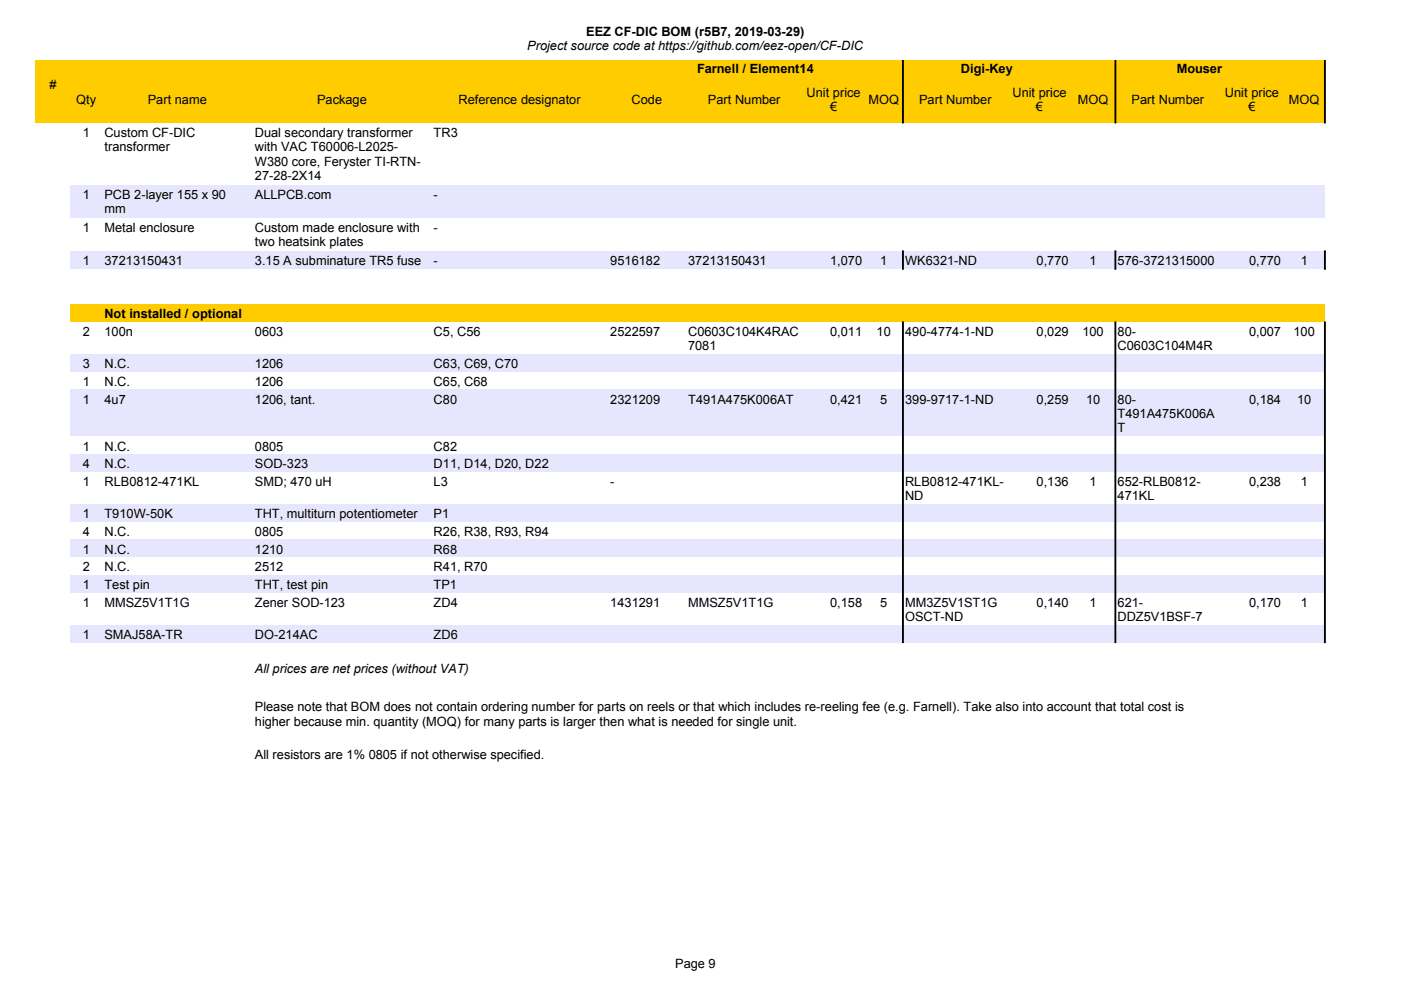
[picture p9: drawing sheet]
<svg xmlns="http://www.w3.org/2000/svg" width="297mm" height="210mm" viewBox="0 0 297 210" stroke-linecap="round" stroke-linejoin="round" font-family="sans-serif">
<defs><g id="words">
<g font-size="2.7">
<text x="111.8" y="10.6">Project source code at https://github.com/eez-open/CF-DIC</text>
<text x="124.3" y="7.5">EEZ CF-DIC BOM (r5B7, 2019-03-29)</text>
<text x="147.8" y="15.4">Farnell / Element14</text>
<text x="203.7" y="15.4">Digi-Key</text>
<text x="249.5" y="15.4">Mouser</text>
<text x="10.5" y="18.9">#</text>
<text x="16.2" y="22">Qty</text>
<text x="31.3" y="22">Part name</text>
<text x="67.2" y="22">Package</text>
<text x="97.2" y="22">Reference designator</text>
<text x="133.9" y="22">Code</text>
<text x="150.1" y="22">Part Number</text>
<text x="171" y="20.5">Unit price</text>
<text x="176" y="23.5">€</text>
<text x="184.1" y="22">MOQ</text>
<text x="194.9" y="22">Part Number</text>
<text x="214.7" y="20.5">Unit price</text>
<text x="219.6" y="23.5">€</text>
<text x="228.5" y="22">MOQ</text>
<text x="239.9" y="22">Part Number</text>
<text x="259.7" y="20.5">Unit price</text>
<text x="264.7" y="23.5">€</text>
<text x="273.3" y="22">MOQ</text>
<text x="17.5" y="29">1</text>
<text x="22.2" y="29">Custom CF-DIC</text>
<text x="54" y="29">Dual secondary transformer</text>
<text x="91.9" y="29">TR3</text>
<text x="22.2" y="32.1">transformer</text>
<text x="54" y="32.1">with VAC T60006-L2025-</text>
<text x="54" y="35.1">W380 core, Feryster TI-RTN-</text>
<text x="54" y="38.1">27-28-2X14</text>
<text x="17.5" y="42.2">1</text>
<text x="22.2" y="42.2">PCB 2-layer 155 x 90</text>
<text x="22.2" y="45.3">mm</text>
<text x="54" y="42.2">ALLPCB.com</text>
<text x="91.9" y="42.2">-</text>
<text x="17.5" y="49.2">1</text>
<text x="22.2" y="49.2">Metal enclosure</text>
<text x="54" y="49.2">Custom made enclosure with</text>
<text x="54" y="52.2">two heatsink plates</text>
<text x="91.9" y="49.2">-</text>
<text x="17.5" y="56.2">1</text>
<text x="22.2" y="56.2">37213150431</text>
<text x="54" y="56.2">3.15 A subminature TR5 fuse</text>
<text x="91.9" y="56.2">-</text>
<text x="129.4" y="56.2">9516182</text>
<text x="145.9" y="56.2">37213150431</text>
<text x="176" y="56.2">1,070</text>
<text x="186.6" y="56.2">1</text>
<text x="191.9" y="56.2">WK6321-ND</text>
<text x="219.8" y="56.2">0,770</text>
<text x="231" y="56.2">1</text>
<text x="237" y="56.2">576-3721315000</text>
<text x="264.8" y="56.2">0,770</text>
<text x="275.8" y="56.2">1</text>
<text x="17.5" y="71.2">2</text>
<text x="22.2" y="71.2">100n</text>
<text x="22.2" y="67.4">Not installed / optional</text>
<text x="54" y="71.2">0603</text>
<text x="91.9" y="71.2">C5, C56</text>
<text x="129.4" y="71.2">2522597</text>
<text x="145.9" y="71.2">C0603C104K4RAC</text>
<text x="176" y="71.2">0,011</text>
<text x="185.8" y="71.2">10</text>
<text x="191.9" y="71.2">490-4774-1-ND</text>
<text x="219.8" y="71.2">0,029</text>
<text x="229.5" y="71.2">100</text>
<text x="237" y="71.2">80-</text>
<text x="264.8" y="71.2">0,007</text>
<text x="274.2" y="71.2">100</text>
<text x="145.9" y="74.3">7081</text>
<text x="237" y="74.3">C0603C104M4R</text>
<text x="17.5" y="78">3</text>
<text x="17.5" y="81.8">1</text>
<text x="22.2" y="78">N.C.</text>
<text x="22.2" y="81.8">N.C.</text>
<text x="54" y="78">1206</text>
<text x="54" y="81.8">1206</text>
<text x="91.9" y="78">C63, C69, C70</text>
<text x="91.9" y="81.8">C65, C68</text>
<text x="17.5" y="85.6">1</text>
<text x="22.2" y="85.6">4u7</text>
<text x="54" y="85.6">1206, tant.</text>
<text x="91.9" y="85.6">C80</text>
<text x="129.4" y="85.6">2321209</text>
<text x="145.9" y="85.6">T491A475K006AT</text>
<text x="176" y="85.6">0,421</text>
<text x="186.6" y="85.6">5</text>
<text x="191.9" y="85.6">399-9717-1-ND</text>
<text x="219.8" y="85.6">0,259</text>
<text x="230.3" y="85.6">10</text>
<text x="237" y="85.6">80-</text>
<text x="237" y="88.6">T491A475K006A</text>
<text x="264.8" y="85.6">0,184</text>
<text x="275" y="85.6">10</text>
<text x="17.5" y="95.5">1</text>
<text x="22.2" y="95.5">N.C.</text>
<text x="54" y="95.5">0805</text>
<text x="91.9" y="95.5">C82</text>
<text x="237" y="91.7">T</text>
<text x="17.5" y="99.3">4</text>
<text x="22.2" y="99.3">N.C.</text>
<text x="54" y="99.3">SOD-323</text>
<text x="91.9" y="99.3">D11, D14, D20, D22</text>
<text x="17.5" y="103">1</text>
<text x="22.2" y="103">RLB0812-471KL</text>
<text x="54" y="103">SMD; 470 uH</text>
<text x="91.9" y="103">L3</text>
<text x="129.4" y="103">-</text>
<text x="191.9" y="103">RLB0812-471KL-</text>
<text x="191.9" y="106.1">ND</text>
<text x="219.8" y="103">0,136</text>
<text x="231" y="103">1</text>
<text x="237" y="103">652-RLB0812-</text>
<text x="237" y="106.1">471KL</text>
<text x="264.8" y="103">0,238</text>
<text x="275.8" y="103">1</text>
<text x="17.5" y="109.9">1</text>
<text x="17.5" y="113.6">4</text>
<text x="22.2" y="109.9">T910W-50K</text>
<text x="22.2" y="113.6">N.C.</text>
<text x="54" y="113.6">0805</text>
<text x="54" y="109.9">THT, multiturn potentiometer</text>
<text x="91.9" y="109.9">P1</text>
<text x="91.9" y="113.6">R26, R38, R93, R94</text>
<text x="17.5" y="117.4">1</text>
<text x="22.2" y="117.4">N.C.</text>
<text x="54" y="117.4">1210</text>
<text x="91.9" y="117.4">R68</text>
<text x="17.5" y="121.1">2</text>
<text x="17.5" y="124.9">1</text>
<text x="22.2" y="121.1">N.C.</text>
<text x="22.2" y="124.9">Test pin</text>
<text x="54" y="121.1">2512</text>
<text x="54" y="124.9">THT, test pin</text>
<text x="91.9" y="121.1">R41, R70</text>
<text x="91.9" y="124.9">TP1</text>
<text x="17.5" y="128.7">1</text>
<text x="22.2" y="128.7">MMSZ5V1T1G</text>
<text x="54" y="128.7">Zener SOD-123</text>
<text x="91.9" y="128.7">ZD4</text>
<text x="129.4" y="128.7">1431291</text>
<text x="145.9" y="128.7">MMSZ5V1T1G</text>
<text x="176" y="128.7">0,158</text>
<text x="186.6" y="128.7">5</text>
<text x="191.9" y="128.7">MM3Z5V1ST1G</text>
<text x="191.9" y="131.7">OSCT-ND</text>
<text x="219.8" y="128.7">0,140</text>
<text x="231" y="128.7">1</text>
<text x="237" y="128.7">621-</text>
<text x="237" y="131.7">DDZ5V1BSF-7</text>
<text x="264.8" y="128.7">0,170</text>
<text x="275.8" y="128.7">1</text>
<text x="17.5" y="135.5">1</text>
<text x="22.2" y="135.5">SMAJ58A-TR</text>
<text x="54" y="135.5">DO-214AC</text>
<text x="91.9" y="135.5">ZD6</text>
<text x="54" y="142.7">All prices are net prices (without VAT)</text>
<text x="54" y="150.8">Please note that BOM does not contain ordering number for parts on reels or that which includes re-reeling fee (e.g. Farnell). Take also into account that total cost is</text>
<text x="54" y="153.9">higher because min. quantity (MOQ) for many parts is larger then what is needed for single unit.</text>
<text x="54" y="161">All resistors are 1% 0805 if not otherwise specified.</text>
<text x="143.2" y="205.3">Page 9</text>
</g>
</g></defs>
<path d="M7.6 12.8h273.3v13.2h-273.3z" fill-rule="evenodd" fill="#fc0"/>
<g fill="#000" stroke="#000" stroke-width=".21">
<path d="M191.3 12.8h.2v13.3h-.2z" fill-rule="evenodd"/>
<path d="M236.4 12.8h.2v13.3h-.2z" fill-rule="evenodd"/>
<path d="M280.8 12.8h.2v13.3h-.2z" fill-rule="evenodd"/>
</g>
<g fill="#e6e6ff">
<path d="M14.9 39.3h266v6.9h-266z" fill-rule="evenodd"/>
<path d="M14.9 53.2h266v3.8h-266z" fill-rule="evenodd"/>
</g>
<path d="M14.9 64.6h266v3.7h-266z" fill-rule="evenodd" fill="#fc0"/>
<g fill="#e6e6ff">
<path d="M14.9 75.1h266v3.7h-266z" fill-rule="evenodd"/>
<path d="M14.9 82.6h266v9.9h-266z" fill-rule="evenodd"/>
<path d="M14.9 96.3h266v3.7h-266z" fill-rule="evenodd"/>
<path d="M14.9 106.9h266v3.7h-266z" fill-rule="evenodd"/>
<path d="M14.9 114.4h266v3.7h-266z" fill-rule="evenodd"/>
<path d="M14.9 121.9h266v3.8h-266z" fill-rule="evenodd"/>
<path d="M14.9 132.5h266v3.7h-266z" fill-rule="evenodd"/>
</g>
<g fill="#000" stroke="#000" stroke-width=".21">
<path d="M191.3 53.2h.2v3.9h-.2z" fill-rule="evenodd"/>
<path d="M236.4 53.2h.2v3.9h-.2z" fill-rule="evenodd"/>
<path d="M280.8 53.2h.2v3.9h-.2z" fill-rule="evenodd"/>
<path d="M191.3 68.3h.2v67.9h-.2z" fill-rule="evenodd"/>
<path d="M236.4 68.3h.2v67.9h-.2z" fill-rule="evenodd"/>
<path d="M280.8 68.3h.2v67.9h-.2z" fill-rule="evenodd"/>
</g>
<use href="#words"/>
</svg>
